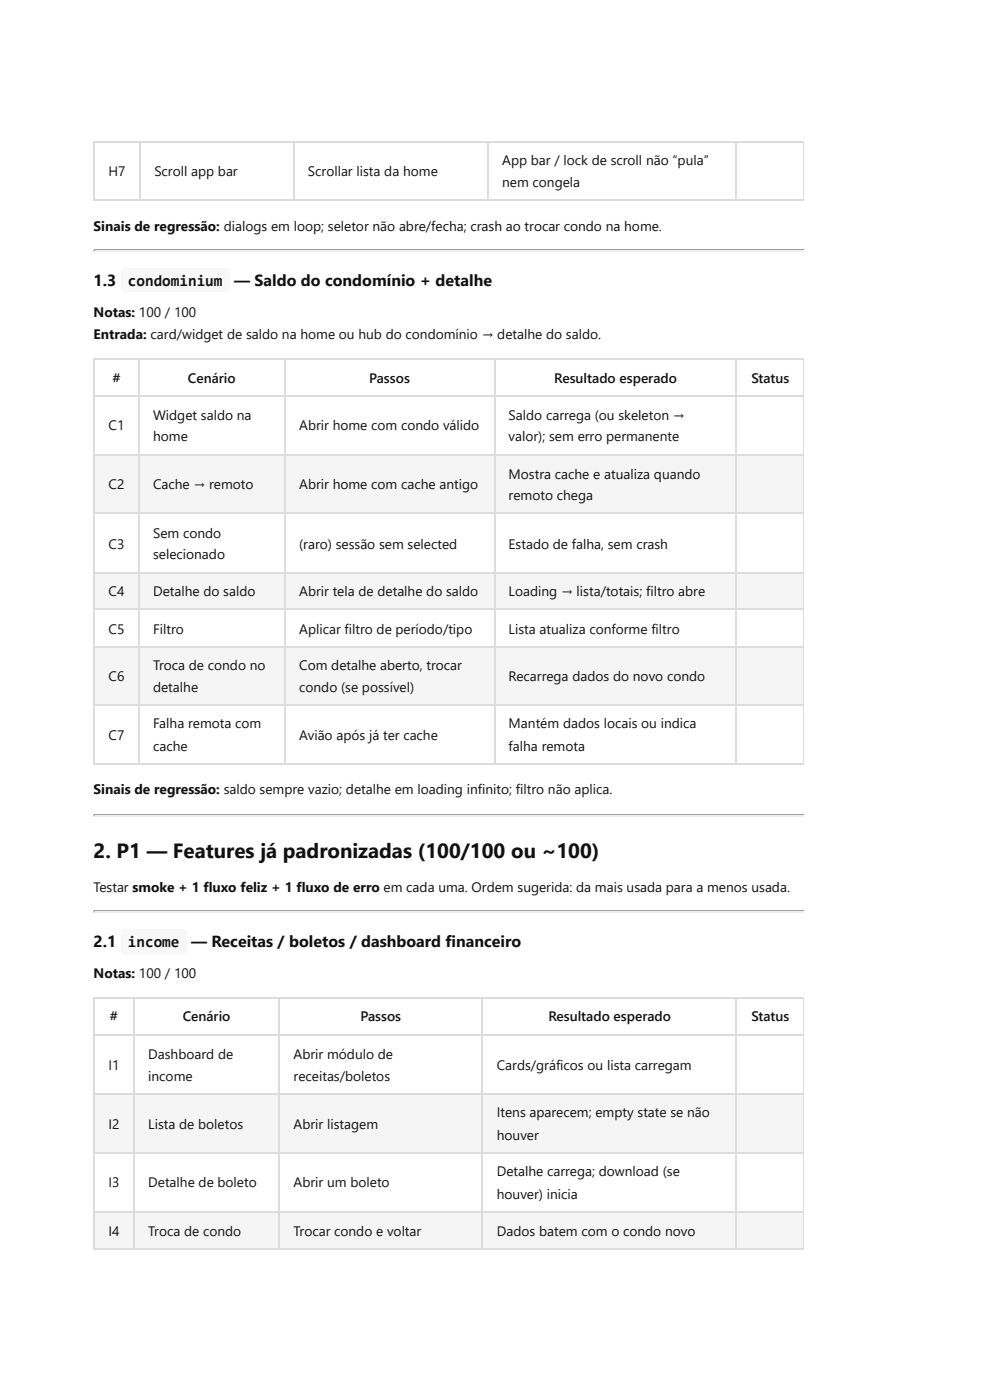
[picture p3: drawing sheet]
<svg xmlns="http://www.w3.org/2000/svg" width="210mm" height="297mm" viewBox="0 0 210 297" stroke-linecap="round" stroke-linejoin="round" font-family="sans-serif">
<defs><g id="words">
<text font-size="4.4" fill="#111" x="19.8" y="182">2. P1 — Features já padronizadas (100/100 ou ~100)</text>
<g font-size="3.4" fill="#111">
<text x="19.8" y="60.6">1.3</text>
<text x="49.7" y="60.6">— Saldo do condomínio + detalhe</text>
<text x="19.8" y="200.8">2.1</text>
<text x="40.5" y="200.8">— Receitas / boletos / dashboard financeiro</text>
</g>
<g font-size="3.3" fill="#111">
<text x="27.1" y="60.7">condominium</text>
<text x="27.1" y="200.9">income</text>
</g>
<g font-size="2.9" fill="#111">
<text x="106.5" y="34.9">App bar / lock de scroll não “pula”</text>
<text x="23" y="37.3">H7</text>
<text x="32.7" y="37.3">Scroll app bar</text>
<text x="65.3" y="37.3">Scrollar lista da home</text>
<text x="106.5" y="39.7">nem congela</text>
<text x="19.8" y="48.9">Sinais de regressão: dialogs em loop; seletor não abre/fecha; crash ao trocar condo na home.</text>
<text x="19.8" y="67.2">Notas: 100 / 100</text>
<text x="19.8" y="72">Entrada: card/widget de saldo na home ou hub do condomínio → detalhe do saldo.</text>
<text x="23.8" y="81.2">#</text>
<text x="39.9" y="81.2">Cenário</text>
<text x="78.3" y="81.2">Passos</text>
<text x="117.6" y="81.2">Resultado esperado</text>
<text x="159.4" y="81.2">Status</text>
<text x="32.5" y="89.2">Widget saldo na</text>
<text x="107.9" y="89.2">Saldo carrega (ou skeleton →</text>
<text x="23" y="91.3">C1</text>
<text x="32.5" y="93.7">home</text>
<text x="63.5" y="91.3">Abrir home com condo válido</text>
<text x="107.9" y="93.7">valor); sem erro permanente</text>
<text x="107.9" y="101.6">Mostra cache e atualiza quando</text>
<text x="23" y="103.7">C2</text>
<text x="32.5" y="103.7">Cache → remoto</text>
<text x="63.5" y="103.7">Abrir home com cache antigo</text>
<text x="107.9" y="106.1">remoto chega</text>
<text x="23" y="116.4">C3</text>
<text x="32.5" y="114">Sem condo</text>
<text x="32.5" y="118.5">selecionado</text>
<text x="63.5" y="116.4">(raro) sessão sem selected</text>
<text x="107.9" y="116.4">Estado de falha, sem crash</text>
<text x="23" y="126.5">C4</text>
<text x="32.5" y="126.5">Detalhe do saldo</text>
<text x="63.5" y="126.5">Abrir tela de detalhe do saldo</text>
<text x="107.9" y="126.5">Loading → lista/totais; filtro abre</text>
<text x="23" y="134.4">C5</text>
<text x="32.5" y="134.4">Filtro</text>
<text x="63.5" y="134.4">Aplicar filtro de período/tipo</text>
<text x="107.9" y="134.4">Lista atualiza conforme filtro</text>
<text x="32.5" y="142.1">Troca de condo no</text>
<text x="63.5" y="142.1">Com detalhe aberto, trocar</text>
<text x="23" y="144.5">C6</text>
<text x="32.5" y="146.8">detalhe</text>
<text x="63.5" y="146.8">condo (se possível)</text>
<text x="107.9" y="144.5">Recarrega dados do novo condo</text>
<text x="32.5" y="154.5">Falha remota com</text>
<text x="107.9" y="154.5">Mantém dados locais ou indica</text>
<text x="23" y="156.9">C7</text>
<text x="32.5" y="159.3">cache</text>
<text x="63.5" y="156.9">Avião após já ter cache</text>
<text x="107.9" y="159.3">falha remota</text>
<text x="19.8" y="168.5">Sinais de regressão: saldo sempre vazio; detalhe em loading infinito; filtro não aplica.</text>
<text x="19.8" y="189.2">Testar smoke + 1 fluxo feliz + 1 fluxo de erro em cada uma. Ordem sugerida: da mais usada para a menos usada.</text>
<text x="19.8" y="207.4">Notas: 100 / 100</text>
<text x="23.3" y="216.7">#</text>
<text x="38.8" y="216.7">Cenário</text>
<text x="76.5" y="216.7">Passos</text>
<text x="116.3" y="216.7">Resultado esperado</text>
<text x="159.4" y="216.7">Status</text>
<text x="23" y="227">I1</text>
<text x="31.4" y="224.6">Dashboard de</text>
<text x="62.3" y="224.6">Abrir módulo de</text>
<text x="105.4" y="227">Cards/gráficos ou lista carregam</text>
<text x="31.4" y="229.4">income</text>
<text x="62.3" y="229.4">receitas/boletos</text>
<text x="23" y="239.4">I2</text>
<text x="31.4" y="239.4">Lista de boletos</text>
<text x="62.3" y="239.4">Abrir listagem</text>
<text x="105.4" y="237.1">Itens aparecem; empty state se não</text>
<text x="105.4" y="241.8">houver</text>
<text x="23" y="251.9">I3</text>
<text x="31.4" y="251.9">Detalhe de boleto</text>
<text x="62.3" y="251.9">Abrir um boleto</text>
<text x="105.4" y="249.5">Detalhe carrega; download (se</text>
<text x="105.4" y="254.3">houver) inicia</text>
<text x="23" y="262.2">I4</text>
<text x="31.4" y="262.2">Troca de condo</text>
<text x="62.3" y="262.2">Trocar condo e voltar</text>
<text x="105.4" y="262.2">Dados batem com o condo novo</text>
</g>
</g></defs>
<path d="M19.8 30h150.7M20 29.9v12.7M29.8 29.9v12.7M62.3 29.9v12.7M103.6 29.9v12.7M156.2 29.9v12.7M19.8 42.5h150.7" fill="none" stroke="#dcdcdc" stroke-width=".26"/>
<path d="M170.5 29.9v12.7" fill="none" stroke="#dcdcdc" stroke-width=".21"/>
<path d="M19.8 53h150.7" fill="none" stroke="#9a9a9a" stroke-width=".26"/>
<path d="M19.8 53.3h150.7" fill="none" stroke="#eee" stroke-width=".26"/>
<path d="M170.5 52.9v.5h-.1z" fill="#eee"/>
<path d="M19.8 52.9h.3v.3l-.3 .2z" fill="#9a9a9a"/>
<g fill="#fff">
<path d="M20.1 76.2h9.3v7.9h-9.3z"/>
<path d="M29.4 76.2h30.9v7.9h-30.9z"/>
<path d="M60.3 76.2h44.5v7.9h-44.5z"/>
<path d="M104.8 76.2h51.6v7.9h-51.6z"/>
<path d="M156.4 76.2h14.1v7.9h-14.1z"/>
<path d="M20.1 84.1h9.3v12.5h-9.3z"/>
<path d="M29.4 84.1h30.9v12.5h-30.9z"/>
<path d="M60.3 84.1h44.5v12.5h-44.5z"/>
<path d="M104.8 84.1h51.6v12.5h-51.6z"/>
<path d="M156.4 84.1h14.1v12.5h-14.1z"/>
</g>
<g fill="#f5f5f5">
<path d="M20.1 96.6h9.3v12.4h-9.3z"/>
<path d="M29.4 96.6h30.9v12.4h-30.9z"/>
<path d="M60.3 96.6h44.5v12.4h-44.5z"/>
<path d="M104.8 96.6h51.6v12.4h-51.6z"/>
<path d="M156.4 96.6h14.1v12.4h-14.1z"/>
</g>
<g fill="#fff">
<path d="M20.1 109h9.3v12.4h-9.3z"/>
<path d="M29.4 109h30.9v12.4h-30.9z"/>
<path d="M60.3 109h44.5v12.4h-44.5z"/>
<path d="M104.8 109h51.6v12.4h-51.6z"/>
<path d="M156.4 109h14.1v12.4h-14.1z"/>
</g>
<g fill="#f5f5f5">
<path d="M20.1 121.4h9.3v8h-9.3z"/>
<path d="M29.4 121.4h30.9v8h-30.9z"/>
<path d="M60.3 121.4h44.5v8h-44.5z"/>
<path d="M104.8 121.4h51.6v8h-51.6z"/>
<path d="M156.4 121.4h14.1v8h-14.1z"/>
</g>
<g fill="#fff">
<path d="M20.1 129.4h9.3v7.7h-9.3z"/>
<path d="M29.4 129.4h30.9v7.7h-30.9z"/>
<path d="M60.3 129.4h44.5v7.7h-44.5z"/>
<path d="M104.8 129.4h51.6v7.7h-51.6z"/>
<path d="M156.4 129.4h14.1v7.7h-14.1z"/>
</g>
<g fill="#f5f5f5">
<path d="M20.1 137.1h9.3v12.4h-9.3z"/>
<path d="M29.4 137.1h30.9v12.4h-30.9z"/>
<path d="M60.3 137.1h44.5v12.4h-44.5z"/>
<path d="M104.8 137.1h51.6v12.4h-51.6z"/>
<path d="M156.4 137.1h14.1v12.4h-14.1z"/>
</g>
<g fill="#fff">
<path d="M20.1 149.5h9.3v12.7h-9.3z"/>
<path d="M29.4 149.5h30.9v12.7h-30.9z"/>
<path d="M60.3 149.5h44.5v12.7h-44.5z"/>
<path d="M104.8 149.5h51.6v12.7h-51.6z"/>
<path d="M156.4 149.5h14.1v12.7h-14.1z"/>
</g>
<g fill="none" stroke="#dcdcdc" stroke-width=".26">
<path d="M19.8 76.1h150.7M20 75.9v86.3M29.5 75.9v86.3M60.5 75.9v86.3M104.9 75.9v86.3M156.2 75.9v86.3M19.8 84h150.7M19.8 96.4h150.7M19.8 108.9h150.7M19.8 121.6h150.7M19.8 129.2h150.7M19.8 137.2h150.7"/>
<path d="M19.8 149.6h150.7M19.8 162.1h150.7"/>
</g>
<path d="M170.5 75.9v86.3" fill="none" stroke="#dcdcdc" stroke-width=".21"/>
<path d="M19.8 172.9h150.7" fill="none" stroke="#9a9a9a" stroke-width=".26"/>
<path d="M19.8 173.2h150.7" fill="none" stroke="#eee" stroke-width=".26"/>
<path d="M170.5 172.8v.5h-.1z" fill="#eee"/>
<path d="M19.8 172.8h.3v.2l-.3 .3z" fill="#9a9a9a"/>
<path d="M19.8 193.3h150.7" fill="none" stroke="#9a9a9a" stroke-width=".26"/>
<path d="M19.8 193.5h150.7" fill="none" stroke="#eee" stroke-width=".26"/>
<path d="M170.5 193.1v.6h-.1z" fill="#eee"/>
<path d="M19.8 193.1h.3v.3l-.3 .3z" fill="#9a9a9a"/>
<g fill="#fff">
<path d="M20.1 211.7h8.2v7.9h-8.2z"/>
<path d="M28.3 211.7h31v7.9h-31z"/>
<path d="M59.3 211.7h43.1v7.9h-43.1z"/>
<path d="M102.4 211.7h54v7.9h-54z"/>
<path d="M156.4 211.7h14.1v7.9h-14.1z"/>
<path d="M20.1 219.6h8.2v12.4h-8.2z"/>
<path d="M28.3 219.6h31v12.4h-31z"/>
<path d="M59.3 219.6h43.1v12.4h-43.1z"/>
<path d="M102.4 219.6h54v12.4h-54z"/>
<path d="M156.4 219.6h14.1v12.4h-14.1z"/>
</g>
<g fill="#f5f5f5">
<path d="M20.1 232h8.2v12.5h-8.2z"/>
<path d="M28.3 232h31v12.5h-31z"/>
<path d="M59.3 232h43.1v12.5h-43.1z"/>
<path d="M102.4 232h54v12.5h-54z"/>
<path d="M156.4 232h14.1v12.5h-14.1z"/>
</g>
<g fill="#fff">
<path d="M20.1 244.5h8.2v12.7h-8.2z"/>
<path d="M28.3 244.5h31v12.7h-31z"/>
<path d="M59.3 244.5h43.1v12.7h-43.1z"/>
<path d="M102.4 244.5h54v12.7h-54z"/>
<path d="M156.4 244.5h14.1v12.7h-14.1z"/>
</g>
<g fill="#f5f5f5">
<path d="M20.1 257.2h8.2v7.6h-8.2z"/>
<path d="M28.3 257.2h31v7.6h-31z"/>
<path d="M59.3 257.2h43.1v7.6h-43.1z"/>
<path d="M102.4 257.2h54v7.6h-54z"/>
<path d="M156.4 257.2h14.1v7.6h-14.1z"/>
</g>
<path d="M19.8 211.8h150.7M19.8 219.5h150.7M20 211.7v53.1M28.4 211.7v53.1M59.1 211.7v53.1M102.3 211.7v53.1M156.2 211.7v53.1M19.8 232.2h150.7M19.8 244.6h150.7M19.8 257h150.7M19.8 265h150.7" fill="none" stroke="#dcdcdc" stroke-width=".26"/>
<path d="M170.5 211.7v53.1" fill="none" stroke="#dcdcdc" stroke-width=".21"/>
<path d="M25.9 57.1l.6-.2h21.4a.83 .83 0 0 1 .8 .8v3.4a.83 .83 0 0 1-.8 .8h-21.4a.83 .83 0 0 1-.8-.8v-3.4z" fill="#f8f8f8"/>
<path d="M26 57.2l.5-.2h21.4a.7 .7 0 0 1 .7 .7v3.4a.7 .7 0 0 1-.7 .7h-21.4a.7 .7 0 0 1-.7-.7v-3.4z" fill="none" stroke="#f8f8f8" stroke-width=".26"/>
<path d="M25.9 197.4l.6-.3h12.4a.83 .83 0 0 1 .8 .8v3.7a.83 .83 0 0 1-.8 .8h-12.4a.83 .83 0 0 1-.8-.8v-3.7z" fill="#f8f8f8"/>
<path d="M26 197.5l.5-.3h12.4a.7 .7 0 0 1 .7 .7v3.7a.7 .7 0 0 1-.7 .7h-12.4a.7 .7 0 0 1-.7-.7v-3.7z" fill="none" stroke="#f8f8f8" stroke-width=".26"/>
<use href="#words"/>
</svg>
